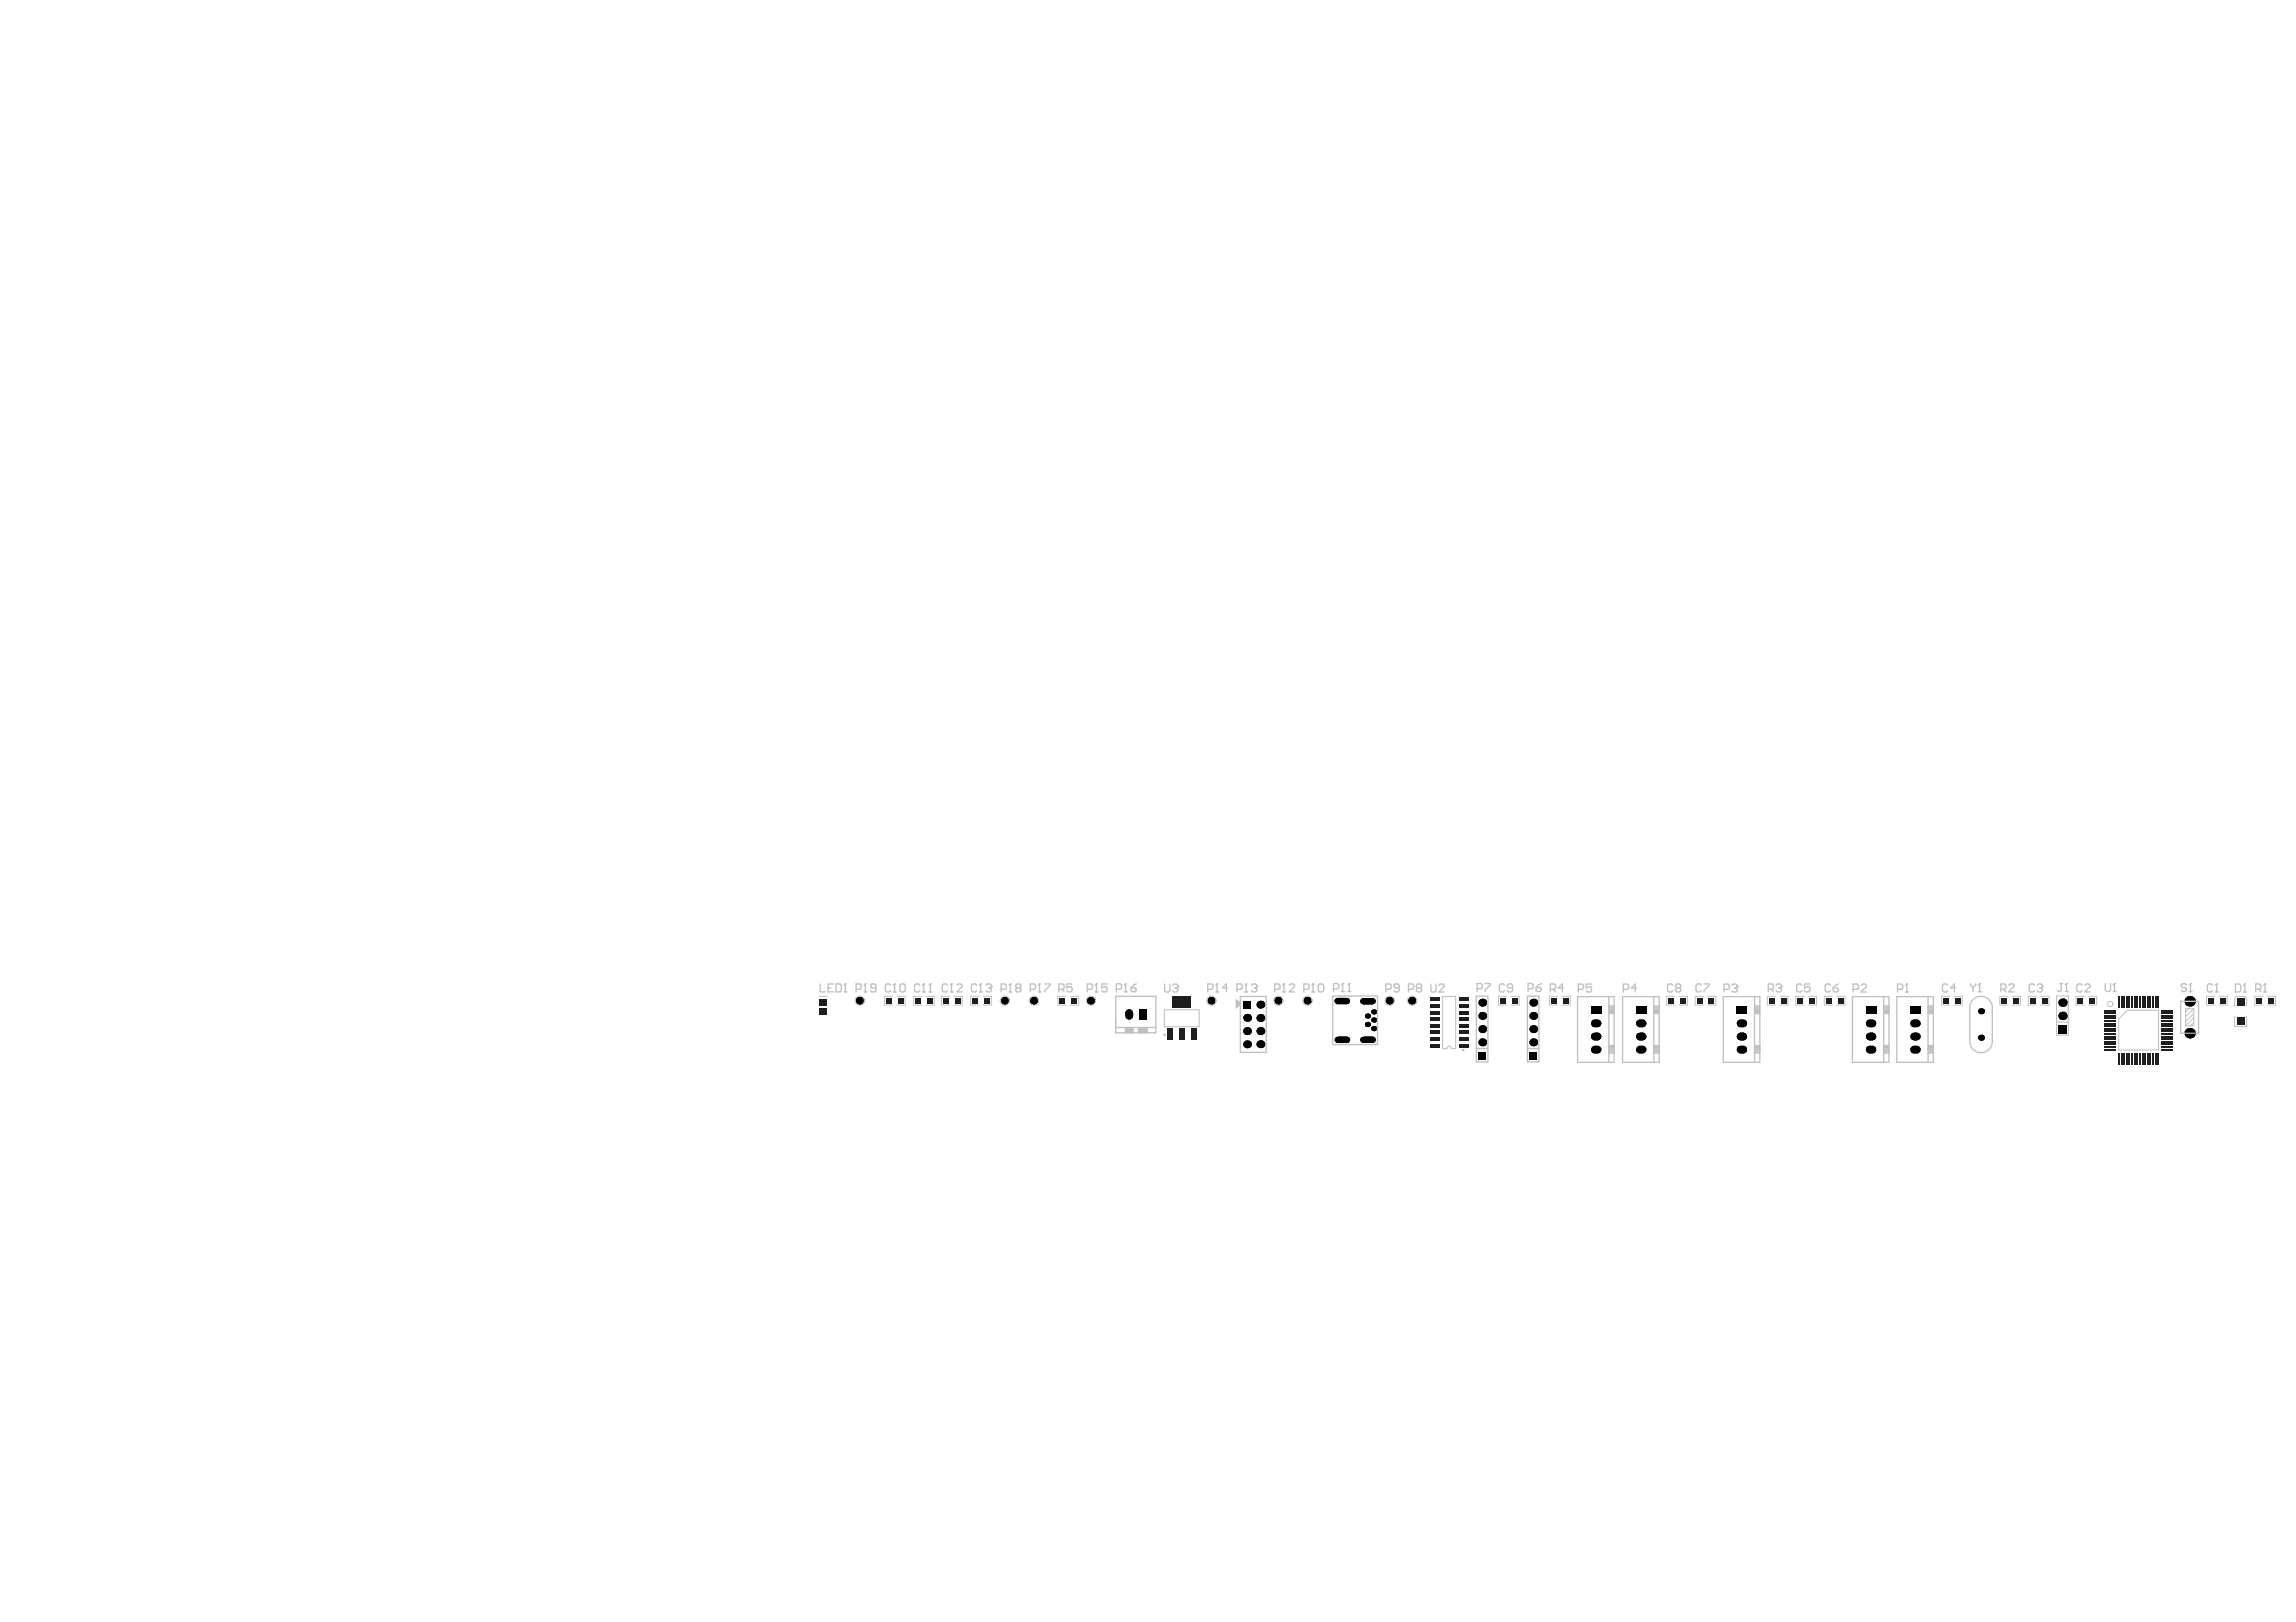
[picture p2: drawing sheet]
<svg xmlns="http://www.w3.org/2000/svg" width="297mm" height="210mm" viewBox="0 0 297 210" stroke-linecap="round" stroke-linejoin="round" font-family="sans-serif">
<g fill="#000">
<circle cx="111.2" cy="129.5" r=".51"/>
<circle cx="130" cy="129.5" r=".51"/>
<circle cx="133.8" cy="129.5" r=".51"/>
<circle cx="141.1" cy="129.5" r=".51"/>
<circle cx="156.7" cy="129.5" r=".51"/>
<circle cx="161.3" cy="135.1" r=".51"/>
<circle cx="161.3" cy="133.4" r=".51"/>
<circle cx="161.4" cy="131.7" r=".51"/>
<circle cx="163.1" cy="133.4" r=".51"/>
<circle cx="163.1" cy="130" r=".51"/>
<circle cx="163.1" cy="131.7" r=".51"/>
<circle cx="163.1" cy="135.1" r=".51"/>
<circle cx="165.4" cy="129.5" r=".51"/>
<circle cx="169.1" cy="129.5" r=".51"/>
<circle cx="176.9" cy="132.6" r=".34"/>
<circle cx="176.9" cy="131.5" r=".34"/>
<circle cx="177.7" cy="131" r=".34"/>
<circle cx="177.7" cy="132" r=".34"/>
<circle cx="177.7" cy="133.1" r=".34"/>
<circle cx="179.8" cy="129.5" r=".51"/>
<circle cx="182.7" cy="129.5" r=".51"/>
<circle cx="191.8" cy="134.9" r=".51"/>
<circle cx="191.8" cy="133.2" r=".51"/>
<circle cx="191.8" cy="129.8" r=".51"/>
<circle cx="191.8" cy="131.5" r=".51"/>
<circle cx="198.4" cy="134.9" r=".51"/>
<circle cx="198.4" cy="131.5" r=".51"/>
<circle cx="198.4" cy="129.8" r=".51"/>
<circle cx="198.4" cy="133.2" r=".51"/>
<circle cx="256.3" cy="134.3" r=".39"/>
<circle cx="256.3" cy="130.9" r=".39"/>
<circle cx="266.8" cy="129.8" r=".54"/>
<circle cx="266.8" cy="131.5" r=".54"/>
<circle cx="283.3" cy="133.7" r=".68"/>
<circle cx="283.3" cy="129.6" r=".68"/>
</g>
<g fill="none" stroke="#000" stroke-width="1">
<path d="M146.1 131.1v.3M206.3 135.8h.4M206.3 132.4h.4M206.3 134.1h.4M212.2 135.8h.3M212.2 132.4h.3M212.2 134.1h.3M225.2 135.8h.3M225.2 132.4h.3M225.2 134.1h.3M241.9 135.8h.3M241.9 132.4h.3"/>
<path d="M241.9 134.1h.3M247.6 135.8h.4M247.6 132.4h.4M247.6 134.1h.4"/>
</g>
<g fill="#000">
<path d="M147.3 130.6h1v1.4h-1z" fill-rule="evenodd"/>
<path d="M147.3 130.6h1v1.4h-1z" fill-rule="evenodd"/>
<path d="M160.8 129.5h1.1v1h-1.1z" fill-rule="evenodd"/>
<path d="M160.8 129.5h1.1v1h-1.1z" fill-rule="evenodd"/>
<path d="M191.3 136.1h1v1h-1z" fill-rule="evenodd"/>
<path d="M191.3 136.1h1v1h-1z" fill-rule="evenodd"/>
<path d="M197.9 136.1h1v1h-1z" fill-rule="evenodd"/>
<path d="M197.9 136.1h1v1h-1z" fill-rule="evenodd"/>
<path d="M205.8 130.2h1.4v1h-1.4z" fill-rule="evenodd"/>
<path d="M205.8 130.2h1.4v1h-1.4z" fill-rule="evenodd"/>
<path d="M211.7 130.2h1.3v1h-1.3z" fill-rule="evenodd"/>
<path d="M211.7 130.2h1.3v1h-1.3z" fill-rule="evenodd"/>
<path d="M224.7 130.2h1.3v1h-1.3z" fill-rule="evenodd"/>
<path d="M224.7 130.2h1.3v1h-1.3z" fill-rule="evenodd"/>
<path d="M241.4 130.2h1.3v1h-1.3z" fill-rule="evenodd"/>
<path d="M241.4 130.2h1.3v1h-1.3z" fill-rule="evenodd"/>
<path d="M247.1 130.2h1.4v1h-1.4z" fill-rule="evenodd"/>
<path d="M247.1 130.2h1.4v1h-1.4z" fill-rule="evenodd"/>
<path d="M266.3 132.6h1.1v1.1h-1.1z" fill-rule="evenodd"/>
<path d="M266.3 132.6h1.1v1.1h-1.1z" fill-rule="evenodd"/>
</g>
<path d="M173.1 129.5h1.2M173.1 134.6h1.2M176.4 129.6h1.2M176.4 134.6h1.2" fill="none" stroke="#000" stroke-width=".82"/>
<g fill="#1e1e1e">
<path d="M285.6 129.1h.8v.8h-.8z" fill-rule="evenodd"/>
<path d="M287.2 129.1h.8v.8h-.8z" fill-rule="evenodd"/>
<path d="M268.8 129.1h.7v.8h-.7z" fill-rule="evenodd"/>
<path d="M270.3 129.1h.8v.8h-.8z" fill-rule="evenodd"/>
<path d="M262.6 129.1h.8v.8h-.8z" fill-rule="evenodd"/>
<path d="M264.1 129.1h.8v.8h-.8z" fill-rule="evenodd"/>
<path d="M251.4 129.1h.7v.8h-.7z" fill-rule="evenodd"/>
<path d="M252.9 129.1h.8v.8h-.8z" fill-rule="evenodd"/>
<path d="M232.5 129.1h.8v.8h-.8z" fill-rule="evenodd"/>
<path d="M234.1 129.1h.7v.8h-.7z" fill-rule="evenodd"/>
<path d="M236.2 129.1h.8v.8h-.8z" fill-rule="evenodd"/>
<path d="M237.7 129.1h.8v.8h-.8z" fill-rule="evenodd"/>
<path d="M219.5 129.1h.8v.8h-.8z" fill-rule="evenodd"/>
<path d="M221 129.1h.8v.8h-.8z" fill-rule="evenodd"/>
<path d="M215.8 129.1h.8v.8h-.8z" fill-rule="evenodd"/>
<path d="M217.3 129.1h.8v.8h-.8z" fill-rule="evenodd"/>
<path d="M194 129.1h.8v.8h-.8z" fill-rule="evenodd"/>
<path d="M195.6 129.1h.8v.8h-.8z" fill-rule="evenodd"/>
<path d="M114.6 129.1h.8v.8h-.8z" fill-rule="evenodd"/>
<path d="M116.1 129.1h.8v.8h-.8z" fill-rule="evenodd"/>
<path d="M118.4 129.1h.7v.8h-.7z" fill-rule="evenodd"/>
<path d="M119.9 129.1h.8v.8h-.8z" fill-rule="evenodd"/>
<path d="M122 129.1h.7v.8h-.7z" fill-rule="evenodd"/>
<path d="M123.5 129.1h.8v.8h-.8z" fill-rule="evenodd"/>
<path d="M125.7 129.1h.8v.8h-.8z" fill-rule="evenodd"/>
<path d="M127.3 129.1h.8v.8h-.8z" fill-rule="evenodd"/>
<path d="M289.4 131.6h1v1h-1z" fill-rule="evenodd"/>
<path d="M289.4 129.2h1v1h-1z" fill-rule="evenodd"/>
<path d="M106 130.5h1v.9h-1z" fill-rule="evenodd"/>
<path d="M106 129.2h1v.9h-1z" fill-rule="evenodd"/>
<path d="M291.9 129.1h.8v.8h-.8z" fill-rule="evenodd"/>
<path d="M293.4 129.1h.8v.8h-.8z" fill-rule="evenodd"/>
<path d="M258.9 129.1h.8v.8h-.8z" fill-rule="evenodd"/>
<path d="M260.4 129.1h.8v.8h-.8z" fill-rule="evenodd"/>
<path d="M228.8 129.1h.8v.8h-.8z" fill-rule="evenodd"/>
<path d="M230.4 129.1h.7v.8h-.7z" fill-rule="evenodd"/>
<path d="M200.6 129.1h.8v.8h-.8z" fill-rule="evenodd"/>
<path d="M202.2 129.1h.8v.8h-.8z" fill-rule="evenodd"/>
<path d="M137.1 129.1h.7v.8h-.7z" fill-rule="evenodd"/>
<path d="M138.6 129.1h.8v.8h-.8z" fill-rule="evenodd"/>
<path d="M272.3 130.7h1.4v.2h-1.4z" fill-rule="evenodd"/>
<path d="M272.3 131h1.4v.2h-1.4z" fill-rule="evenodd"/>
<path d="M272.3 131.4h1.4v.1h-1.4z" fill-rule="evenodd"/>
<path d="M272.3 131.7h1.4v.2h-1.4z" fill-rule="evenodd"/>
<path d="M272.3 132h1.4v.2h-1.4z" fill-rule="evenodd"/>
<path d="M272.3 132.4h1.4v.2h-1.4z" fill-rule="evenodd"/>
<path d="M272.3 132.7h1.4v.2h-1.4z" fill-rule="evenodd"/>
<path d="M272.3 133.1h1.4v.1h-1.4z" fill-rule="evenodd"/>
<path d="M272.3 133.4h1.4v.2h-1.4z" fill-rule="evenodd"/>
<path d="M272.3 133.7h1.4v.2h-1.4z" fill-rule="evenodd"/>
<path d="M272.3 134.1h1.4v.1h-1.4z" fill-rule="evenodd"/>
<path d="M272.3 134.4h1.4v.2h-1.4z" fill-rule="evenodd"/>
<path d="M272.3 134.7h1.4v.2h-1.4z" fill-rule="evenodd"/>
<path d="M272.3 135.1h1.4v.1h-1.4z" fill-rule="evenodd"/>
<path d="M272.3 135.4h1.4v.2h-1.4z" fill-rule="evenodd"/>
<path d="M272.3 135.8h1.4v.1h-1.4z" fill-rule="evenodd"/>
<path d="M274.1 136.2h.1v1.5h-.1z" fill-rule="evenodd"/>
<path d="M274.4 136.2h.2v1.5h-.2z" fill-rule="evenodd"/>
<path d="M274.7 136.2h.2v1.5h-.2z" fill-rule="evenodd"/>
<path d="M275.1 136.2h.1v1.5h-.1z" fill-rule="evenodd"/>
<path d="M275.4 136.2h.2v1.5h-.2z" fill-rule="evenodd"/>
<path d="M275.7 136.2h.2v1.5h-.2z" fill-rule="evenodd"/>
<path d="M276.1 136.2h.2v1.5h-.2z" fill-rule="evenodd"/>
<path d="M276.4 136.2h.2v1.5h-.2z" fill-rule="evenodd"/>
<path d="M276.8 136.2h.1v1.5h-.1z" fill-rule="evenodd"/>
<path d="M277.1 136.2h.2v1.5h-.2z" fill-rule="evenodd"/>
<path d="M277.4 136.2h.2v1.5h-.2z" fill-rule="evenodd"/>
<path d="M277.8 136.2h.1v1.5h-.1z" fill-rule="evenodd"/>
<path d="M278.1 136.2h.2v1.5h-.2z" fill-rule="evenodd"/>
<path d="M278.4 136.2h.2v1.5h-.2z" fill-rule="evenodd"/>
<path d="M278.8 136.2h.2v1.5h-.2z" fill-rule="evenodd"/>
<path d="M279.1 136.2h.2v1.5h-.2z" fill-rule="evenodd"/>
<path d="M279.6 135.8h1.5v.1h-1.5z" fill-rule="evenodd"/>
<path d="M279.6 135.4h1.5v.2h-1.5z" fill-rule="evenodd"/>
<path d="M279.6 135.1h1.5v.1h-1.5z" fill-rule="evenodd"/>
<path d="M279.6 134.7h1.5v.2h-1.5z" fill-rule="evenodd"/>
<path d="M279.6 134.4h1.5v.2h-1.5z" fill-rule="evenodd"/>
<path d="M279.6 134.1h1.5v.1h-1.5z" fill-rule="evenodd"/>
<path d="M279.6 133.7h1.5v.2h-1.5z" fill-rule="evenodd"/>
<path d="M279.6 133.4h1.5v.2h-1.5z" fill-rule="evenodd"/>
<path d="M279.6 133.1h1.5v.1h-1.5z" fill-rule="evenodd"/>
<path d="M279.6 132.7h1.5v.2h-1.5z" fill-rule="evenodd"/>
<path d="M279.6 132.4h1.5v.2h-1.5z" fill-rule="evenodd"/>
<path d="M279.6 132h1.5v.2h-1.5z" fill-rule="evenodd"/>
<path d="M279.6 131.7h1.5v.2h-1.5z" fill-rule="evenodd"/>
<path d="M279.6 131.4h1.5v.1h-1.5z" fill-rule="evenodd"/>
<path d="M279.6 131h1.5v.2h-1.5z" fill-rule="evenodd"/>
<path d="M279.6 130.7h1.5v.2h-1.5z" fill-rule="evenodd"/>
<path d="M279.1 128.9h.2v1.5h-.2z" fill-rule="evenodd"/>
<path d="M278.8 128.9h.2v1.5h-.2z" fill-rule="evenodd"/>
<path d="M278.4 128.9h.2v1.5h-.2z" fill-rule="evenodd"/>
<path d="M278.1 128.9h.2v1.5h-.2z" fill-rule="evenodd"/>
<path d="M277.8 128.9h.1v1.5h-.1z" fill-rule="evenodd"/>
<path d="M277.4 128.9h.2v1.5h-.2z" fill-rule="evenodd"/>
<path d="M277.1 128.9h.2v1.5h-.2z" fill-rule="evenodd"/>
<path d="M276.8 128.9h.1v1.5h-.1z" fill-rule="evenodd"/>
<path d="M276.4 128.9h.2v1.5h-.2z" fill-rule="evenodd"/>
<path d="M276.1 128.9h.2v1.5h-.2z" fill-rule="evenodd"/>
<path d="M275.7 128.9h.2v1.5h-.2z" fill-rule="evenodd"/>
<path d="M275.4 128.9h.2v1.5h-.2z" fill-rule="evenodd"/>
<path d="M275.1 128.9h.1v1.5h-.1z" fill-rule="evenodd"/>
<path d="M274.7 128.9h.2v1.5h-.2z" fill-rule="evenodd"/>
<path d="M274.4 128.9h.2v1.5h-.2z" fill-rule="evenodd"/>
<path d="M274.1 128.9h.1v1.5h-.1z" fill-rule="evenodd"/>
<path d="M188.8 130h1.2v.4h-1.2z" fill-rule="evenodd"/>
<path d="M188.8 130.8h1.2v.4h-1.2z" fill-rule="evenodd"/>
<path d="M188.8 131.7h1.2v.4h-1.2z" fill-rule="evenodd"/>
<path d="M188.8 132.5h1.2v.5h-1.2z" fill-rule="evenodd"/>
<path d="M188.8 133.4h1.2v.4h-1.2z" fill-rule="evenodd"/>
<path d="M188.8 134.3h1.2v.4h-1.2z" fill-rule="evenodd"/>
<path d="M188.8 135.1h1.2v.4h-1.2z" fill-rule="evenodd"/>
<path d="M185 134.3h1.2v.4h-1.2z" fill-rule="evenodd"/>
<path d="M185 129.1h1.2v.4h-1.2z" fill-rule="evenodd"/>
<path d="M185 130h1.2v.4h-1.2z" fill-rule="evenodd"/>
<path d="M185 130.8h1.2v.4h-1.2z" fill-rule="evenodd"/>
<path d="M185 131.7h1.2v.4h-1.2z" fill-rule="evenodd"/>
<path d="M185 132.5h1.2v.5h-1.2z" fill-rule="evenodd"/>
<path d="M185 133.4h1.2v.4h-1.2z" fill-rule="evenodd"/>
<path d="M185 135.1h1.2v.4h-1.2z" fill-rule="evenodd"/>
<path d="M188.8 129.1h1.2v.4h-1.2z" fill-rule="evenodd"/>
<path d="M151.7 129h2.4v1.4h-2.4z" fill-rule="evenodd"/>
<path d="M154.1 133.1h.7v1.5h-.7z" fill-rule="evenodd"/>
<path d="M152.5 133.1h.8v1.5h-.8z" fill-rule="evenodd"/>
<path d="M151 133.1h.7v1.5h-.7z" fill-rule="evenodd"/>
</g>
<g fill="none" stroke="#c0c0c0" stroke-width=".13">
<path d="M115.5 128.9h-1.1v1.2h1.1M116.1 128.9h1v1.2h-1.1M119.2 128.9h-1v1.2h1.1M119.8 128.9h1.1v1.2h-1.1M122.8 128.9h-1v1.2h1.1M123.4 128.9h1.1v1.2h-1.1M126.6 128.9h-1v1.2h1M127.2 128.9h1v1.2h-1M137.9 128.9h-1v1.2h1M138.5 128.9h1.1v1.2h-1.1M194.9 128.9h-1v1.2h1M195.5 128.9h1v1.2h-1"/>
<path d="M201.5 128.9h-1v1.2h1M202.1 128.9h1v1.2h-1M216.7 128.9h-1.1v1.2h1.1M217.3 128.9h1v1.2h-1.1M220.4 128.9h-1.1v1.2h1.1M220.9 128.9h1.1v1.2h-1.1M229.7 128.9h-1.1v1.2h1.1M230.3 128.9h1v1.2h-1M233.4 128.9h-1.1v1.2h1.1M234 128.9h1v1.2h-1.1M237.1 128.9h-1.1v1.2h1.1M237.6 128.9h1.1v1.2h-1.1"/>
<path d="M252.2 128.9h-1v1.2h1M252.8 128.9h1.1v1.2h-1.1M259.8 128.9h-1.1v1.2h1.1M260.4 128.9h1v1.2h-1.1M263.5 128.9h-1.1v1.2h1.1M264 128.9h1.1v1.2h-1.1M269.6 128.9h-1v1.2h1M270.2 128.9h1.1v1.2h-1.1M283.2 130.5l-.4 .5M283.8 130.5h-1v2.3M283.8 130.5v2.3h-1M283.8 130.5l-1 1.1"/>
<path d="M283.8 131.7l-1 1.1M283.8 132.3l-.4 .5M283.8 131.2l-1 1M286.5 128.9h-1v1.2h1M287.1 128.9h1v1.2h-1M292.8 128.9h-1.1v1.2h1.1M293.3 128.9h1.1v1.2h-1.1"/>
<circle cx="111.2" cy="129.5" r=".6"/>
<circle cx="130" cy="129.5" r=".6"/>
<circle cx="133.8" cy="129.5" r=".6"/>
<circle cx="141.1" cy="129.5" r=".6"/>
<circle cx="156.7" cy="129.5" r=".6"/>
<circle cx="165.4" cy="129.5" r=".6"/>
<circle cx="169.1" cy="129.5" r=".6"/>
<circle cx="179.8" cy="129.5" r=".6"/>
<circle cx="182.7" cy="129.5" r=".6"/>
</g>
<g fill="none" stroke="#c0c0c0" stroke-width=".14">
<path d="M106 128.9h1M150.6 130.7h4.5v2.2h-4.5zM186.6 129h1.7v6.7h-.5a.28 .28 0 0 0-.3-.3 .28 .28 0 0 0-.3 .3h-.6zM266.1 128.9h1.5v5.1h-1.5zM266.1 132.3h1.5M274.1 131.8l1.1-1.1h4.1v5.2h-5.2zM289.1 130.2v-1l.2-.2h1.1l.3 .2v1M289.1 131.6v1.2h1.6v-1.2"/>
<circle cx="273" cy="129.9" r=".34"/>
</g>
<g fill="none" stroke="#c0c0c0" stroke-width=".17">
<path d="M106.1 127.3v1.1h.7M107.1 127.8h.4M107.8 127.3h-.7v1.1h.7M108.2 127.3h.5l.1 .2v.7l-.1 .2h-.5zM109.2 128.4h.3M109.4 127.3h.1M109.4 127.3v1.1M109.4 127.3l-.2 .2M110.8 128h.5l.1-.2v-.3l-.1-.2h-.5v1.1M111.8 128.4h.3M112 127.3h.1M112 127.3l-.2 .2"/>
<path d="M112 127.3v1.1M113.3 127.8h-.5l-.2-.1v-.2l.2-.2h.4l.1 .2v.7l-.1 .2h-.4l-.2-.2M115.2 127.5l-.1-.2h-.4l-.2 .2v.7l.2 .2h.4l.1-.2M115.6 128.4h.3M115.7 127.3h.1M115.7 127.3v1.1M115.7 127.3l-.1 .2M116.4 127.5l.2-.2h.3l.2 .2v.7l-.2 .2h-.3l-.2-.2zM119 127.5l-.2-.2h-.3l-.2 .2v.7l.2 .2h.3l.2-.2M119.3 128.4h.4M119.5 127.3h.1M119.5 127.3v1.1"/>
<path d="M119.5 127.3l-.2 .2M120.2 128.4h.3M120.4 127.3h.1M120.4 127.3v1.1M120.4 127.3l-.2 .2M122.6 127.5l-.2-.2h-.3l-.2 .2v.7l.2 .2h.3l.2-.2M122.9 128.4h.4M123.1 127.3h.1M123.1 127.3v1.1M123.1 127.3l-.2 .2M123.8 127.5l.2-.2h.3l.2 .2v.2l-.7 .7h.7M126.4 127.5l-.2-.2h-.4l-.1 .2v.7l.1 .2h.4l.2-.2"/>
<path d="M126.7 128.4h.3M126.9 127.3h.1M126.9 127.3v1.1M126.9 127.3l-.2 .2M127.6 127.5l.1-.2h.4l.1 .2v.2M127.9 127.8h.2M128.1 127.8l.1 .2v.2l-.1 .2h-.4l-.1-.2M128.2 127.7h.1M128.2 127.7l-.1 .1M129.5 128h.5l.2-.2v-.3l-.2-.2h-.5v1.1M130.5 128.4h.4M130.7 127.3h.1"/>
<path d="M130.7 127.3l-.2 .2M130.7 127.3v1.1M131.6 127.8l-.2-.1v-.2l.2-.2h.3l.2 .2v.2l-.2 .1M131.6 127.8l-.2 .2v.2l.2 .2h.3l.2-.2v-.2l-.2-.2M131.6 127.8h.3M133.3 128h.5l.2-.2v-.3l-.2-.2h-.5v1.1M134.3 128.4h.4M134.5 127.3h.1M134.5 127.3l-.2 .2M134.5 127.3v1.1M135.2 127.3h.7v.2l-.7 .7v.2M137 128h.5l.2-.2v-.3l-.2-.2h-.5v1.1"/>
<path d="M137.3 128l.4 .4M138.7 127.3h-.7v.5l.4-.1h.1l.2 .1v.4l-.2 .2h-.3l-.2-.2M140.7 128h.5l.1-.2v-.3l-.1-.2h-.5v1.1M141.7 128.4h.3M141.9 127.3h.1M141.9 127.3l-.2 .2M141.9 127.3v1.1M143.2 127.3h-.7v.5l.6-.1 .1 .1v.4l-.1 .2h-.4l-.2-.2M144.3 128.9h5.2v4.8h-5.2zM144.3 133h5.2M144.4 128h.5l.2-.2v-.3l-.2-.2h-.5v1M145.5 128.3h.3"/>
<path d="M145.6 133v.7M145.6 127.3h.1M145.6 127.3l-.1 .2M145.6 127.3v1M145.7 133v.7M145.9 133v.7M146 133v.7M146.1 133v.7M146.2 133v.7M146.3 127.8h.5l.2 .2v.2l-.2 .1h-.3l-.2-.1zM146.4 133v.7M146.5 133v.7"/>
<path d="M146.6 133v.7M147 127.3l-.3 .2-.4 .3M147.3 133v.7M147.4 133.6v.1M147.4 133v.6M147.5 133v.7M147.7 133v.7M147.8 133v.7M147.9 133l.1 .7M148.1 133v.7M148.2 133l-.1 .7M148.3 133v.7"/>
<path d="M148.4 133v.7M150.7 127.4v.8l.1 .2h.4l.2-.2v-.8M151.7 127.5l.2-.1h.3l.2 .1v.2M152 127.9h.2M152.2 127.9l.2 .1v.2l-.2 .2h-.3l-.2-.2M152.4 127.7h.1M152.4 127.7l-.2 .2M156.3 128h.5l.1-.2v-.3l-.1-.2h-.5v1.1M157.3 128.4h.3M157.5 127.3h.1M157.5 127.3l-.2 .2M157.5 127.3v1.1"/>
<path d="M158.8 127.8h-.7l.6-.5v1.1M159.9 129.4l.6 .5-.6 .5zM160 128h.5l.2-.2v-.3l-.2-.2h-.5v1.1M160.1 129.6v.7M160.2 129.7v.3M160.4 129.8v.1M160.5 129h3.3v7.2h-3.3zM161 128.4h.4M161.2 127.3h.1M161.2 127.3l-.2 .2M161.2 127.3v1.1M161.9 127.5l.2-.2h.3l.2 .2v.2"/>
<path d="M162.2 127.8h.2M162.4 127.8l.2 .2v.2l-.2 .2h-.3l-.2-.2M162.6 127.7h.1M162.6 127.7l-.2 .1M164.9 128h.5l.2-.2v-.3l-.2-.2h-.5v1.1M165.9 128.4h.4M166.1 127.3h.1M166.1 127.3v1.1M166.1 127.3l-.2 .2M166.8 127.5l.2-.2h.3l.2 .2v.2l-.7 .7h.7M168.7 128h.5l.2-.2v-.3l-.2-.2h-.5v1.1M169.7 128.4h.3"/>
<path d="M169.9 127.3h.1M169.9 127.3l-.2 .2M169.9 127.3v1.1M170.6 127.5l.1-.2h.4l.1 .2v.7l-.1 .2h-.4l-.1-.2zM172.4 128.9h5.8v6.3h-5.8zM172.5 128h.5l.2-.2v-.3l-.2-.2h-.5v1M173.5 128.3h.4M173.7 127.3h.1M173.7 127.3l-.2 .2M173.7 127.3v1M174.4 128.3h.3M174.6 127.3h.1"/>
<path d="M174.6 127.3v1M174.6 127.3l-.2 .2M179.3 128h.5l.2-.2v-.3l-.2-.2h-.5v1.1M181 127.8h-.5l-.2-.1v-.2l.2-.2h.3l.2 .2v.7l-.2 .2h-.3l-.2-.2M182.2 128h.5l.2-.2v-.3l-.2-.2h-.5v1.1M183.4 127.8l-.2-.1v-.2l.2-.2h.4l.1 .2v.2l-.1 .1M183.4 127.8l-.2 .2v.2l.2 .2h.4l.1-.2v-.2l-.1-.2M183.4 127.8h.4M185.1 127.4v.8l.2 .2h.3l.2-.2v-.8M186.1 127.5l.2-.1h.4l.1 .1v.2l-.7 .7h.7M191 128.9h1.5v8.5h-1.5zM191 135.7h1.5"/>
<path d="M191.1 128h.5l.2-.2v-.3l-.2-.2h-.5v1M192.1 127.3h.7v.2l-.7 .6v.2M194.7 127.5l-.2-.2h-.4l-.1 .2v.7l.1 .2h.4l.2-.2M195.7 127.8h-.5l-.2-.1v-.2l.2-.2h.3l.2 .2v.7l-.2 .2h-.3l-.2-.2M197.6 128.9h1.5v8.5h-1.5zM197.6 135.7h1.5M197.7 128h.5l.2-.2v-.3l-.2-.2h-.5v1M198.7 127.8h.5l.2 .2v.1l-.2 .2h-.3l-.2-.2zM199.4 127.3l-.3 .2-.4 .3M200.6 128h.5l.2-.2v-.3l-.2-.2h-.5v1.1M200.9 128l.4 .4M202.3 127.8h-.7l.5-.5v1.1"/>
<path d="M204.2 128h.5l.2-.1v-.4l-.2-.1h-.5v1M205.9 127.4h-.7v.5l.4-.2h.1l.2 .2v.3l-.2 .2h-.3l-.2-.2M208.1 130.4h.7M208.1 135.4h.7M208.1 136.1h.7M208.1 131.2h.7M208.1 130.2h.7M208.1 129v8.5M208.8 130.3h-.7M208.8 130.5l-.7 .1M208.8 130.7l-.7 .1M208.8 130.9h-.7"/>
<path d="M208.8 131h-.7M208.8 135.5l-.7 .1M208.8 135.7h-.7M208.8 135.9h-.7M208.8 135.9l-.7 .1M208.8 135.3h-.7M208.8 136.2l-.7 .1M208.8 137.5v-8.5h-4.7v8.5h4.7M208.8 130.4h.1M208.8 136.1h.1M210 128h.5l.2-.1v-.4l-.2-.1h-.5v1M211.7 127.9h-.7l.6-.5v1"/>
<path d="M214 135.4h.6M214 131.2h.6M214 130.2h.6M214 129v8.5M214.6 130.3h-.6M214.6 130.4h-.6M214.6 130.5l-.6 .1M214.6 130.7l-.6 .1M214.6 130.9h-.6M214.6 131h-.6M214.6 135.5l-.6 .1M214.6 135.7h-.6"/>
<path d="M214.6 135.9h-.6M214.6 135.9l-.6 .1M214.6 136.1h-.6M214.6 135.3h-.6M214.6 136.2l-.6 .1M214.6 137.5v-8.5h-4.7v8.5h4.7M216.4 127.5l-.1-.2h-.4l-.2 .2v.7l.2 .2h.4l.1-.2M216.9 127.8l-.1 .2v.2l.1 .2h.4l.1-.2v-.2l-.1-.2M216.9 127.8l-.1-.1v-.2l.1-.2h.4l.1 .2v.2l-.1 .1M216.9 127.8h.4M220.1 127.5l-.2-.2h-.3l-.2 .2v.7l.2 .2h.3l.2-.2M220.4 127.3h.7v.2l-.7 .7v.2"/>
<path d="M223 128h.6l.1-.1v-.4l-.1-.1h-.6v1M224.1 127.5l.1-.1h.4l.2 .1v.2M224.4 127.9h.2M224.6 127.9l.2 .1v.2l-.2 .2h-.4l-.1-.2M224.8 127.7h.1M224.8 127.7l-.2 .2M227 130.4h.7M227 135.4h.7M227 136.1h.7M227 131.2h.7M227 130.2h.7M227 129v8.5"/>
<path d="M227.7 130.3h-.7M227.7 130.5l-.7 .1M227.7 130.7l-.7 .1M227.7 130.9h-.7M227.7 131h-.7M227.7 135.5l-.7 .1M227.7 135.7h-.7M227.7 135.9h-.7M227.7 135.9l-.7 .1M227.7 135.3h-.7M227.7 136.2l-.7 .1M227.7 137.5v-8.5h-4.8v8.5h4.8"/>
<path d="M227.7 130.4h.1M227.7 136.1h.1M228.8 128h.5l.1-.2v-.3l-.1-.2h-.5v1.1M229.1 128l.3 .4M229.8 127.5l.2-.2h.3l.2 .2v.2M230.1 127.8h.2M230.3 127.8l.2 .2v.2l-.2 .2h-.3l-.2-.2M230.5 127.7h.1M230.5 127.7l-.2 .1M233.1 127.5l-.1-.2h-.4l-.2 .2v.7l.2 .2h.4l.1-.2M234.2 127.3h-.7v.5l.3-.1h.2l.2 .1v.4l-.2 .2h-.4l-.1-.2M236.8 127.5l-.2-.2h-.3l-.2 .2v.7l.2 .2h.3l.2-.2"/>
<path d="M237.2 127.8h.5l.1 .2v.2l-.1 .2h-.4l-.1-.2zM237.8 127.3l-.3 .2-.3 .3M239.7 128h.6l.1-.1v-.4l-.1-.1h-.6v1M240.8 127.5l.1-.1h.4l.2 .1v.2l-.7 .7h.7M243.7 135.4h.7M243.7 131.2h.7M243.7 130.2h.7M243.7 129v8.5M244.4 130.3h-.7M244.4 130.4h-.7M244.4 130.5l-.7 .1M244.4 130.7l-.7 .1"/>
<path d="M244.4 130.9h-.7M244.4 131h-.7M244.4 135.5l-.7 .1M244.4 135.7h-.7M244.4 135.9h-.7M244.4 135.9l-.7 .1M244.4 136.1h-.7M244.4 135.3h-.7M244.4 136.2l-.7 .1M244.4 137.5v-8.5h-4.7v8.5h4.7M245.5 128h.5l.2-.1v-.4l-.2-.1h-.5v1M246.5 128.4h.4"/>
<path d="M246.7 127.4h.1M246.7 127.4l-.2 .1M246.7 127.4v1M249.4 130.4h.7M249.4 135.4h.7M249.4 136.1h.7M249.4 131.2h.7M249.4 130.2h.7M249.4 129v8.5M250.1 130.3h-.7M250.1 130.4h.1M250.1 130.5l-.7 .1"/>
<path d="M250.1 130.7l-.7 .1M250.1 130.9h-.7M250.1 131h-.7M250.1 135.5l-.7 .1M250.1 135.7h-.7M250.1 135.9h-.7M250.1 135.9l-.7 .1M250.1 136.1h.1M250.1 135.3h-.7M250.1 136.2l-.7 .1M250.1 137.5v-8.5h-4.7v8.5h4.7M252 127.5l-.2-.2h-.3l-.2 .2v.7l.2 .2h.3l.2-.2"/>
<path d="M253 127.8h-.7l.5-.5v1.1M254.9 127.3v.2l.4 .3M255.1 129.5a1.46 1.46 0 0 1 1.6-.5 1.46 1.46 0 0 1 1 1.4v4.4a1.46 1.46 0 0 1-1.4 1.4 1.46 1.46 0 0 1-1.5-1.4v-4.4l.1-.5zM255.3 127.8v.5M255.6 127.3v.2l-.3 .3M255.9 128.3h.4M256.1 127.3h.1M256.1 127.3v1M256.1 127.3l-.2 .2M258.8 128h.6l.1-.2v-.3l-.1-.2h-.6v1.1M259.2 128l.3 .4M259.9 127.5l.1-.2h.4l.2 .2v.2l-.7 .7h.7"/>
<path d="M263.2 127.5l-.2-.2h-.3l-.2 .2v.7l.2 .2h.3l.2-.2M263.5 127.5l.2-.2h.4l.1 .2v.2M263.9 127.8h.2M264.1 127.8l.1 .2v.2l-.1 .2h-.4l-.2-.2M264.2 127.7h.1M264.2 127.7l-.1 .1M266.5 127.3h.3M266.7 127.3v.8l-.2 .2h-.2l-.1-.2M267.2 128.3h.3M267.4 127.3h.1M267.4 127.3v1M267.4 127.3l-.2 .2"/>
<path d="M269.4 127.5l-.2-.2h-.3l-.2 .2v.7l.2 .2h.3l.2-.2M269.7 127.5l.2-.2h.3l.2 .2v.2l-.7 .7h.7M272.4 127.3v.8l.1 .2h.4l.1-.2v-.8M273.4 128.3h.3M273.6 127.3h.1M273.6 127.3v1M273.6 127.3l-.2 .2M282.1 129.6h2.3v4.1h-2.3zM282.9 127.5l-.2-.2h-.3l-.2 .2v.1l.2 .2h.3l.2 .2v.2l-.2 .1h-.3l-.2-.1M283.2 128.3h.4M283.4 127.3h.1M283.4 127.3v1"/>
<path d="M283.4 127.3l-.2 .2M286.3 127.5l-.2-.2h-.4l-.1 .2v.7l.1 .2h.4l.2-.2M286.6 128.4h.3M286.8 127.3h.1M286.8 127.3v1.1M286.8 127.3l-.2 .2M289.2 127.4h.5l.2 .1v.7l-.2 .2h-.5zM290.2 128.4h.4M290.4 127.4h.1M290.4 127.4v1M290.4 127.4l-.2 .1M291.8 128h.5l.2-.2v-.3l-.2-.2h-.5v1.1"/>
<path d="M292.2 128l.3 .4M292.9 128.4h.3M293 127.3h.1M293 127.3l-.1 .2M293 127.3v1.1"/>
<circle cx="150.7" cy="133.9" r=".08"/>
<circle cx="189.3" cy="135.9" r=".08"/>
</g>
</svg>
